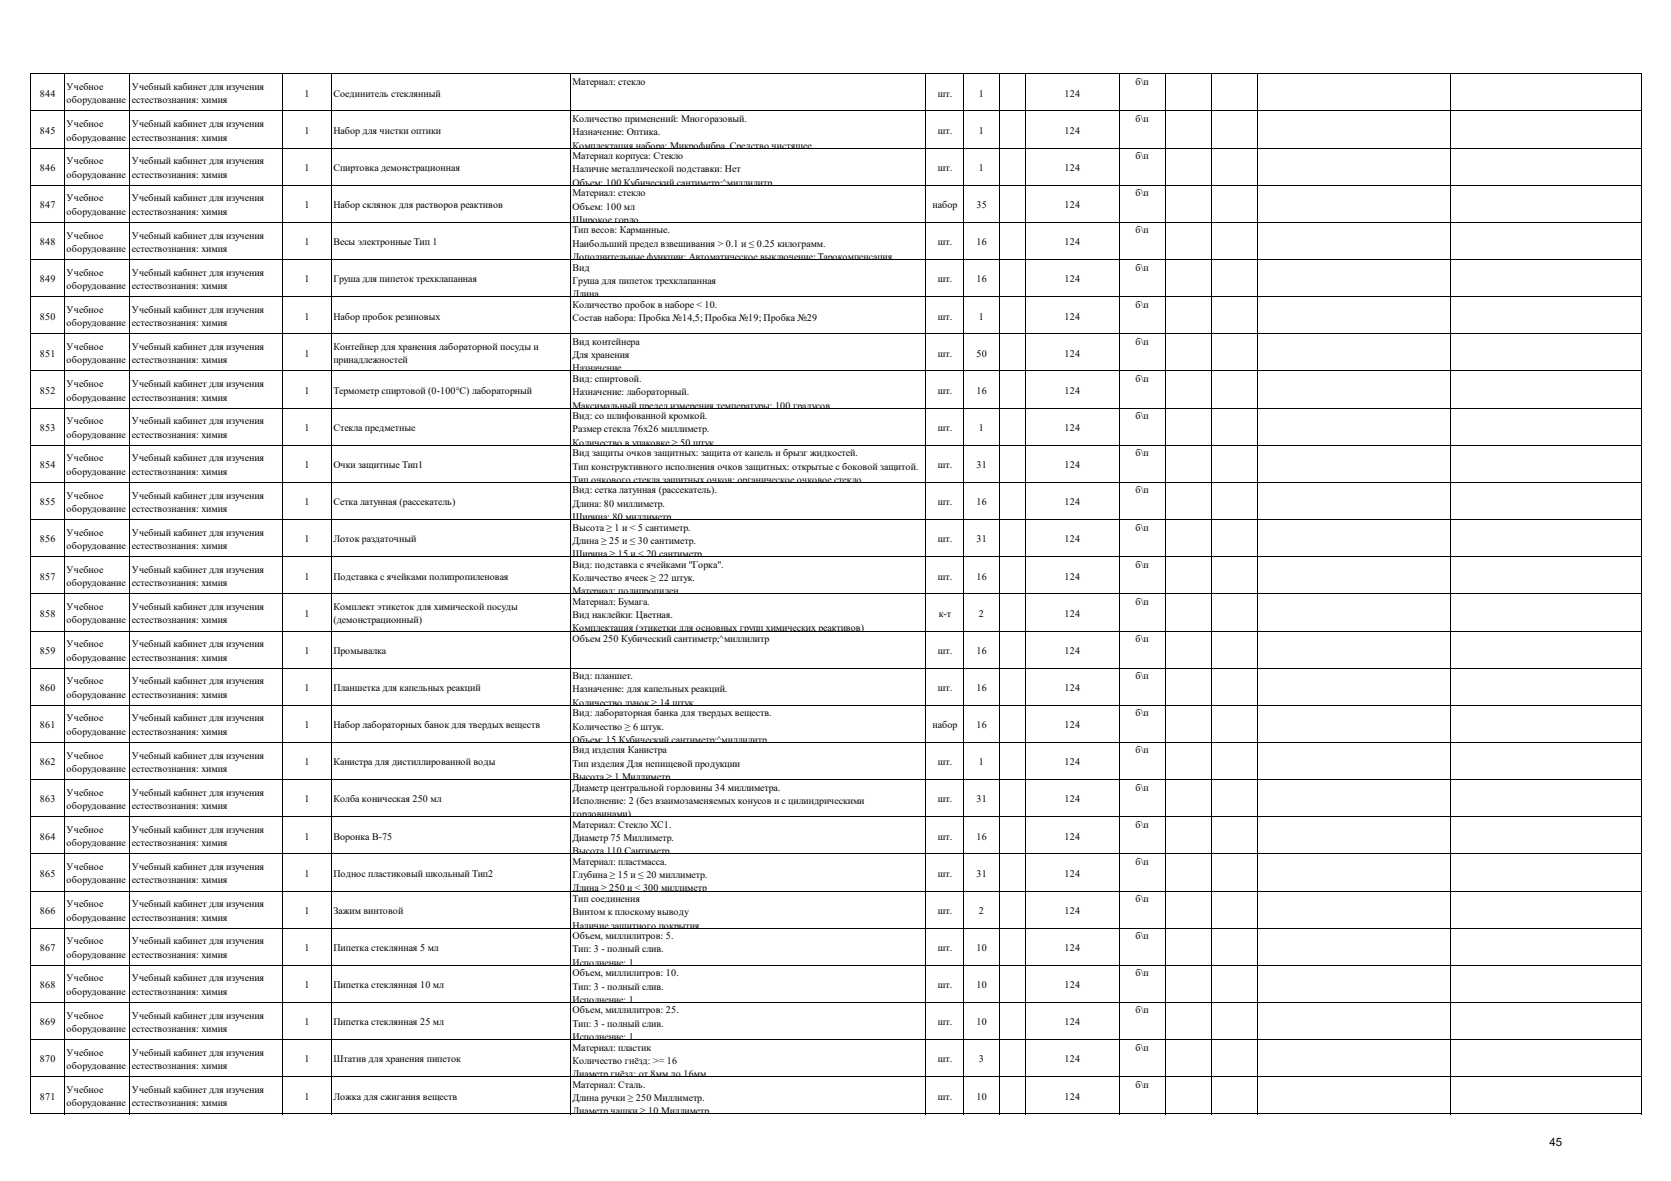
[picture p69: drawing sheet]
<svg xmlns="http://www.w3.org/2000/svg" width="297mm" height="210mm" viewBox="0 0 297 210" stroke-linecap="round" stroke-linejoin="round" font-family="sans-serif">
<defs><g id="words">
<text font-size="2" x="275.4" y="203.8">45</text>
<g font-size="1.8">
<text x="7.1" y="17.2">844</text>
<text x="11.8" y="16">Учебное</text>
<text x="23.4" y="16">Учебный кабинет для изучения</text>
<text x="54.1" y="17.2">1</text>
<text x="59.3" y="17.2">Соединитель стеклянный</text>
<text x="101.8" y="15.1">Материал: стекло</text>
<text x="166.7" y="17.2">шт.</text>
<text x="174" y="17.2">1</text>
<text x="189.2" y="17.2">124</text>
<text x="201.8" y="15.1">б\п</text>
<text x="7.1" y="23.8">845</text>
<text x="11.8" y="18.4">оборудование</text>
<text x="11.8" y="22.6">Учебное</text>
<text x="23.4" y="18.4">естествознания: химия</text>
<text x="23.4" y="22.6">Учебный кабинет для изучения</text>
<text x="54.1" y="23.8">1</text>
<text x="59.3" y="23.8">Набор для чистки оптики</text>
<text x="101.8" y="21.7">Количество применений: Многоразовый.</text>
<text x="166.7" y="23.8">шт.</text>
<text x="174" y="23.8">1</text>
<text x="189.2" y="23.8">124</text>
<text x="201.8" y="21.7">б\п</text>
<text x="11.8" y="25">оборудование</text>
<text x="11.8" y="29.2">Учебное</text>
<text x="23.4" y="25">естествознания: химия</text>
<text x="23.4" y="29.2">Учебный кабинет для изучения</text>
<text x="101.8" y="24">Назначение: Оптика.</text>
<text x="101.8" y="26.4">Комплектация набора: Микрофибра Средство чистящее</text>
<text x="101.8" y="28.3">Материал корпуса: Стекло</text>
<text x="201.8" y="28.3">б\п</text>
<text x="7.1" y="30.4">846</text>
<text x="11.8" y="31.6">оборудование</text>
<text x="11.8" y="35.8">Учебное</text>
<text x="23.4" y="31.6">естествознания: химия</text>
<text x="23.4" y="35.8">Учебный кабинет для изучения</text>
<text x="54.1" y="30.4">1</text>
<text x="59.3" y="30.4">Спиртовка демонстрационная</text>
<text x="101.8" y="30.7">Наличие металлической подставки: Нет</text>
<text x="101.8" y="33">Объем: 100 Кубический сантиметр;^миллилитр</text>
<text x="101.8" y="34.9">Материал: стекло</text>
<text x="166.7" y="30.4">шт.</text>
<text x="174" y="30.4">1</text>
<text x="189.2" y="30.4">124</text>
<text x="201.8" y="34.9">б\п</text>
<text x="7.1" y="37">847</text>
<text x="11.8" y="38.2">оборудование</text>
<text x="23.4" y="38.2">естествознания: химия</text>
<text x="54.1" y="37">1</text>
<text x="59.3" y="37">Набор склянок для растворов реактивов</text>
<text x="101.8" y="37.3">Объем: 100 мл</text>
<text x="101.8" y="39.6">Широкое горло</text>
<text x="101.8" y="41.5">Тип весов: Карманные.</text>
<text x="165.8" y="37">набор</text>
<text x="173.6" y="37">35</text>
<text x="189.2" y="37">124</text>
<text x="201.8" y="41.5">б\п</text>
<text x="7.1" y="43.6">848</text>
<text x="11.8" y="42.4">Учебное</text>
<text x="11.8" y="44.8">оборудование</text>
<text x="23.4" y="42.4">Учебный кабинет для изучения</text>
<text x="23.4" y="44.8">естествознания: химия</text>
<text x="54.1" y="43.6">1</text>
<text x="59.3" y="43.6">Весы электронные Тип 1</text>
<text x="101.8" y="46.2">Дополнительные функции: Автоматическое выключение; Тарокомпенсация</text>
<text x="101.8" y="43.9">Наибольший предел взвешивания &gt; 0.1 и ≤ 0.25 килограмм.</text>
<text x="166.7" y="43.6">шт.</text>
<text x="173.6" y="43.6">16</text>
<text x="189.2" y="43.6">124</text>
<text x="7.1" y="50.2">849</text>
<text x="11.8" y="49">Учебное</text>
<text x="11.8" y="51.4">оборудование</text>
<text x="23.4" y="49">Учебный кабинет для изучения</text>
<text x="23.4" y="51.4">естествознания: химия</text>
<text x="54.1" y="50.2">1</text>
<text x="59.3" y="50.2">Груша для пипеток трехклапанная</text>
<text x="101.8" y="52.8">Длина</text>
<text x="101.8" y="48.1">Вид</text>
<text x="101.8" y="50.5">Груша для пипеток трехклапанная</text>
<text x="166.7" y="50.2">шт.</text>
<text x="173.6" y="50.2">16</text>
<text x="189.2" y="50.2">124</text>
<text x="201.8" y="48.1">б\п</text>
<text x="7.1" y="56.8">850</text>
<text x="11.8" y="55.6">Учебное</text>
<text x="11.8" y="58">оборудование</text>
<text x="23.4" y="55.6">Учебный кабинет для изучения</text>
<text x="23.4" y="58">естествознания: химия</text>
<text x="54.1" y="56.8">1</text>
<text x="59.3" y="56.8">Набор пробок резиновых</text>
<text x="101.8" y="54.7">Количество пробок в наборе &lt; 10.</text>
<text x="101.8" y="57.1">Состав набора: Пробка №14,5; Пробка №19; Пробка №29</text>
<text x="166.7" y="56.8">шт.</text>
<text x="174" y="56.8">1</text>
<text x="189.2" y="56.8">124</text>
<text x="201.8" y="54.7">б\п</text>
<text x="7.1" y="63.4">851</text>
<text x="11.8" y="62.2">Учебное</text>
<text x="11.8" y="64.6">оборудование</text>
<text x="23.4" y="62.2">Учебный кабинет для изучения</text>
<text x="23.4" y="64.6">естествознания: химия</text>
<text x="54.1" y="63.4">1</text>
<text x="59.3" y="62.2">Контейнер для хранения лабораторной посуды и</text>
<text x="59.3" y="64.6">принадлежностей</text>
<text x="101.8" y="61.3">Вид контейнера</text>
<text x="101.8" y="63.7">Для хранения</text>
<text x="166.7" y="63.4">шт.</text>
<text x="173.6" y="63.4">50</text>
<text x="189.2" y="63.4">124</text>
<text x="201.8" y="61.3">б\п</text>
<text x="7.1" y="70">852</text>
<text x="11.8" y="68.8">Учебное</text>
<text x="11.8" y="71.2">оборудование</text>
<text x="23.4" y="68.8">Учебный кабинет для изучения</text>
<text x="23.4" y="71.2">естествознания: химия</text>
<text x="54.1" y="70">1</text>
<text x="59.3" y="70">Термометр спиртовой (0-100°C) лабораторный</text>
<text x="101.8" y="66">Назначение</text>
<text x="101.8" y="67.9">Вид: спиртовой.</text>
<text x="101.8" y="70.3">Назначение: лабораторный.</text>
<text x="166.7" y="70">шт.</text>
<text x="173.6" y="70">16</text>
<text x="189.2" y="70">124</text>
<text x="201.8" y="67.9">б\п</text>
<text x="7.1" y="76.6">853</text>
<text x="11.8" y="75.4">Учебное</text>
<text x="11.8" y="77.8">оборудование</text>
<text x="23.4" y="75.4">Учебный кабинет для изучения</text>
<text x="23.4" y="77.8">естествознания: химия</text>
<text x="54.1" y="76.6">1</text>
<text x="59.3" y="76.6">Стекла предметные</text>
<text x="101.8" y="72.6">Максимальный предел измерения температуры: 100 градусов</text>
<text x="101.8" y="74.5">Вид: со шлифованной кромкой.</text>
<text x="101.8" y="76.9">Размер стекла 76х26 миллиметр.</text>
<text x="166.7" y="76.6">шт.</text>
<text x="174" y="76.6">1</text>
<text x="189.2" y="76.6">124</text>
<text x="201.8" y="74.5">б\п</text>
<text x="7.1" y="83.2">854</text>
<text x="11.8" y="82">Учебное</text>
<text x="23.4" y="82">Учебный кабинет для изучения</text>
<text x="54.1" y="83.2">1</text>
<text x="59.3" y="83.2">Очки защитные Тип1</text>
<text x="101.8" y="79.3">Количество в упаковке ≥ 50 штук</text>
<text x="101.8" y="81.1">Вид защиты очков защитных: защита от капель и брызг жидкостей.</text>
<text x="101.8" y="83.5">Тип конструктивного исполнения очков защитных: открытые с боковой защитой.</text>
<text x="166.7" y="83.2">шт.</text>
<text x="173.6" y="83.2">31</text>
<text x="189.2" y="83.2">124</text>
<text x="201.8" y="81.1">б\п</text>
<text x="7.1" y="89.8">855</text>
<text x="11.8" y="84.4">оборудование</text>
<text x="11.8" y="88.6">Учебное</text>
<text x="23.4" y="84.4">естествознания: химия</text>
<text x="23.4" y="88.6">Учебный кабинет для изучения</text>
<text x="54.1" y="89.8">1</text>
<text x="59.3" y="89.8">Сетка латунная (рассекатель)</text>
<text x="101.8" y="85.9">Тип очкового стекла защитных очков: органическое очковое стекло</text>
<text x="101.8" y="87.7">Вид: сетка латунная (рассекатель).</text>
<text x="166.7" y="89.8">шт.</text>
<text x="173.6" y="89.8">16</text>
<text x="189.2" y="89.8">124</text>
<text x="201.8" y="87.7">б\п</text>
<text x="11.8" y="91">оборудование</text>
<text x="11.8" y="95.3">Учебное</text>
<text x="23.4" y="91">естествознания: химия</text>
<text x="23.4" y="95.3">Учебный кабинет для изучения</text>
<text x="101.8" y="90.1">Длина: 80 миллиметр.</text>
<text x="101.8" y="92.5">Ширина: 80 миллиметр</text>
<text x="101.8" y="94.3">Высота ≥ 1 и &lt; 5 сантиметр.</text>
<text x="201.8" y="94.3">б\п</text>
<text x="7.1" y="96.4">856</text>
<text x="11.8" y="97.6">оборудование</text>
<text x="11.8" y="101.9">Учебное</text>
<text x="23.4" y="97.6">естествознания: химия</text>
<text x="23.4" y="101.9">Учебный кабинет для изучения</text>
<text x="54.1" y="96.4">1</text>
<text x="59.3" y="96.4">Лоток раздаточный</text>
<text x="101.8" y="96.7">Длина ≥ 25 и ≤ 30 сантиметр.</text>
<text x="101.8" y="99.1">Ширина ≥ 15 и &lt; 20 сантиметр</text>
<text x="101.8" y="100.9">Вид: подставка с ячейками &quot;Горка&quot;.</text>
<text x="166.7" y="96.4">шт.</text>
<text x="173.6" y="96.4">31</text>
<text x="189.2" y="96.4">124</text>
<text x="201.8" y="100.9">б\п</text>
<text x="7.1" y="103">857</text>
<text x="11.8" y="104.2">оборудование</text>
<text x="23.4" y="104.2">естествознания: химия</text>
<text x="54.1" y="103">1</text>
<text x="59.3" y="103">Подставка с ячейками полипропиленовая</text>
<text x="101.8" y="105.7">Материал: полипропилен</text>
<text x="101.8" y="103.3">Количество ячеек ≥ 22 штук.</text>
<text x="101.8" y="107.5">Материал: Бумага.</text>
<text x="166.7" y="103">шт.</text>
<text x="173.6" y="103">16</text>
<text x="189.2" y="103">124</text>
<text x="201.8" y="107.5">б\п</text>
<text x="7.1" y="109.6">858</text>
<text x="11.8" y="108.5">Учебное</text>
<text x="11.8" y="110.8">оборудование</text>
<text x="23.4" y="108.5">Учебный кабинет для изучения</text>
<text x="23.4" y="110.8">естествознания: химия</text>
<text x="54.1" y="109.6">1</text>
<text x="59.3" y="108.5">Комплект этикеток для химической посуды</text>
<text x="59.3" y="110.8">(демонстрационный)</text>
<text x="101.8" y="112.3">Комплектация (этикетки для основных групп химических реактивов)</text>
<text x="101.8" y="109.9">Вид наклейки: Цветная.</text>
<text x="166.9" y="109.6">к-т</text>
<text x="174" y="109.6">2</text>
<text x="189.2" y="109.6">124</text>
<text x="7.1" y="116.3">859</text>
<text x="11.8" y="115.1">Учебное</text>
<text x="11.8" y="117.4">оборудование</text>
<text x="23.4" y="115.1">Учебный кабинет для изучения</text>
<text x="23.4" y="117.4">естествознания: химия</text>
<text x="54.1" y="116.3">1</text>
<text x="59.3" y="116.3">Промывалка</text>
<text x="101.8" y="114.1">Объем 250 Кубический сантиметр;^миллилитр</text>
<text x="166.7" y="116.3">шт.</text>
<text x="173.6" y="116.3">16</text>
<text x="189.2" y="116.3">124</text>
<text x="201.8" y="114.1">б\п</text>
<text x="7.1" y="122.9">860</text>
<text x="11.8" y="121.7">Учебное</text>
<text x="11.8" y="124">оборудование</text>
<text x="23.4" y="121.7">Учебный кабинет для изучения</text>
<text x="23.4" y="124">естествознания: химия</text>
<text x="54.1" y="122.9">1</text>
<text x="59.3" y="122.9">Планшетка для капельных реакций</text>
<text x="101.8" y="120.7">Вид: планшет.</text>
<text x="101.8" y="123.1">Назначение: для капельных реакций.</text>
<text x="101.8" y="125.5">Количество лунок ≥ 14 штук</text>
<text x="166.7" y="122.9">шт.</text>
<text x="173.6" y="122.9">16</text>
<text x="189.2" y="122.9">124</text>
<text x="201.8" y="120.7">б\п</text>
<text x="7.1" y="129.5">861</text>
<text x="11.8" y="128.3">Учебное</text>
<text x="11.8" y="130.6">оборудование</text>
<text x="23.4" y="128.3">Учебный кабинет для изучения</text>
<text x="23.4" y="130.6">естествознания: химия</text>
<text x="54.1" y="129.5">1</text>
<text x="59.3" y="129.5">Набор лабораторных банок для твердых веществ</text>
<text x="101.8" y="127.3">Вид: лабораторная банка для твердых веществ.</text>
<text x="101.8" y="129.7">Количество ≥ 6 штук.</text>
<text x="165.8" y="129.5">набор</text>
<text x="173.6" y="129.5">16</text>
<text x="189.2" y="129.5">124</text>
<text x="201.8" y="127.3">б\п</text>
<text x="7.1" y="136.1">862</text>
<text x="11.8" y="134.9">Учебное</text>
<text x="11.8" y="137.2">оборудование</text>
<text x="23.4" y="134.9">Учебный кабинет для изучения</text>
<text x="23.4" y="137.2">естествознания: химия</text>
<text x="54.1" y="136.1">1</text>
<text x="59.3" y="136.1">Канистра для дистиллированной воды</text>
<text x="101.8" y="132.1">Объем: 15 Кубический сантиметр;^миллилитр</text>
<text x="101.8" y="133.9">Вид изделия Канистра</text>
<text x="101.8" y="136.3">Тип изделия Для непищевой продукции</text>
<text x="166.7" y="136.1">шт.</text>
<text x="174" y="136.1">1</text>
<text x="189.2" y="136.1">124</text>
<text x="201.8" y="133.9">б\п</text>
<text x="7.1" y="142.7">863</text>
<text x="11.8" y="141.5">Учебное</text>
<text x="11.8" y="143.9">оборудование</text>
<text x="23.4" y="141.5">Учебный кабинет для изучения</text>
<text x="23.4" y="143.9">естествознания: химия</text>
<text x="54.1" y="142.7">1</text>
<text x="59.3" y="142.7">Колба коническая 250 мл</text>
<text x="101.8" y="138.7">Высота ≥ 1 Миллиметр</text>
<text x="101.8" y="140.6">Диаметр центральной горловины 34 миллиметра.</text>
<text x="101.8" y="142.9">Исполнение: 2 (без взаимозаменяемых конусов и с цилиндрическими</text>
<text x="166.7" y="142.7">шт.</text>
<text x="173.6" y="142.7">31</text>
<text x="189.2" y="142.7">124</text>
<text x="201.8" y="140.6">б\п</text>
<text x="7.1" y="149.3">864</text>
<text x="11.8" y="148.1">Учебное</text>
<text x="23.4" y="148.1">Учебный кабинет для изучения</text>
<text x="54.1" y="149.3">1</text>
<text x="59.3" y="149.3">Воронка В-75</text>
<text x="101.8" y="145.3">горловинами)</text>
<text x="101.8" y="147.2">Материал: Стекло ХС1.</text>
<text x="101.8" y="149.5">Диаметр 75 Миллиметр.</text>
<text x="166.7" y="149.3">шт.</text>
<text x="173.6" y="149.3">16</text>
<text x="189.2" y="149.3">124</text>
<text x="201.8" y="147.2">б\п</text>
<text x="7.1" y="155.9">865</text>
<text x="11.8" y="150.5">оборудование</text>
<text x="11.8" y="154.7">Учебное</text>
<text x="23.4" y="150.5">естествознания: химия</text>
<text x="23.4" y="154.7">Учебный кабинет для изучения</text>
<text x="54.1" y="155.9">1</text>
<text x="59.3" y="155.9">Поднос пластиковый школьный Тип2</text>
<text x="101.8" y="151.9">Высота 110 Сантиметр</text>
<text x="101.8" y="153.8">Материал: пластмасса.</text>
<text x="166.7" y="155.9">шт.</text>
<text x="173.6" y="155.9">31</text>
<text x="189.2" y="155.9">124</text>
<text x="201.8" y="153.8">б\п</text>
<text x="11.8" y="157.1">оборудование</text>
<text x="11.8" y="161.3">Учебное</text>
<text x="23.4" y="157.1">естествознания: химия</text>
<text x="23.4" y="161.3">Учебный кабинет для изучения</text>
<text x="101.8" y="156.1">Глубина ≥ 15 и ≤ 20 миллиметр.</text>
<text x="101.8" y="158.5">Длина ≥ 250 и &lt; 300 миллиметр</text>
<text x="101.8" y="160.4">Тип соединения</text>
<text x="201.8" y="160.4">б\п</text>
<text x="7.1" y="162.5">866</text>
<text x="11.8" y="163.7">оборудование</text>
<text x="11.8" y="167.9">Учебное</text>
<text x="23.4" y="163.7">естествознания: химия</text>
<text x="23.4" y="167.9">Учебный кабинет для изучения</text>
<text x="54.1" y="162.5">1</text>
<text x="59.3" y="162.5">Зажим винтовой</text>
<text x="101.8" y="165.1">Наличие защитного покрытия</text>
<text x="101.8" y="162.7">Винтом к плоскому выводу</text>
<text x="101.8" y="167">Объем, миллилитров: 5.</text>
<text x="166.7" y="162.5">шт.</text>
<text x="174" y="162.5">2</text>
<text x="189.2" y="162.5">124</text>
<text x="201.8" y="167">б\п</text>
<text x="7.1" y="169.1">867</text>
<text x="11.8" y="170.3">оборудование</text>
<text x="23.4" y="170.3">естествознания: химия</text>
<text x="54.1" y="169.1">1</text>
<text x="59.3" y="169.1">Пипетка стеклянная 5 мл</text>
<text x="101.8" y="171.7">Исполнение: 1</text>
<text x="101.8" y="169.3">Тип: 3 - полный слив.</text>
<text x="101.8" y="173.6">Объем, миллилитров: 10.</text>
<text x="166.7" y="169.1">шт.</text>
<text x="173.6" y="169.1">10</text>
<text x="189.2" y="169.1">124</text>
<text x="201.8" y="173.6">б\п</text>
<text x="7.1" y="175.7">868</text>
<text x="11.8" y="174.5">Учебное</text>
<text x="11.8" y="176.9">оборудование</text>
<text x="23.4" y="174.5">Учебный кабинет для изучения</text>
<text x="23.4" y="176.9">естествознания: химия</text>
<text x="54.1" y="175.7">1</text>
<text x="59.3" y="175.7">Пипетка стеклянная 10 мл</text>
<text x="101.8" y="178.3">Исполнение: 1</text>
<text x="101.8" y="175.9">Тип: 3 - полный слив.</text>
<text x="166.7" y="175.7">шт.</text>
<text x="173.6" y="175.7">10</text>
<text x="189.2" y="175.7">124</text>
<text x="7.1" y="182.3">869</text>
<text x="11.8" y="181.1">Учебное</text>
<text x="11.8" y="183.5">оборудование</text>
<text x="23.4" y="181.1">Учебный кабинет для изучения</text>
<text x="23.4" y="183.5">естествознания: химия</text>
<text x="54.1" y="182.3">1</text>
<text x="59.3" y="182.3">Пипетка стеклянная 25 мл</text>
<text x="101.8" y="184.9">Исполнение: 1</text>
<text x="101.8" y="180.2">Объем, миллилитров: 25.</text>
<text x="101.8" y="182.5">Тип: 3 - полный слив.</text>
<text x="166.7" y="182.3">шт.</text>
<text x="173.6" y="182.3">10</text>
<text x="189.2" y="182.3">124</text>
<text x="201.8" y="180.2">б\п</text>
<text x="7.1" y="188.9">870</text>
<text x="11.8" y="187.7">Учебное</text>
<text x="11.8" y="190.1">оборудование</text>
<text x="23.4" y="187.7">Учебный кабинет для изучения</text>
<text x="23.4" y="190.1">естествознания: химия</text>
<text x="54.1" y="188.9">1</text>
<text x="59.3" y="188.9">Штатив для хранения пипеток</text>
<text x="101.8" y="186.8">Материал: пластик</text>
<text x="101.8" y="189.1">Количество гнёзд: &gt;= 16</text>
<text x="101.8" y="191.5">Диаметр гнёзд: от 8мм до 16мм</text>
<text x="166.7" y="188.9">шт.</text>
<text x="174" y="188.9">3</text>
<text x="189.2" y="188.9">124</text>
<text x="201.8" y="186.8">б\п</text>
<text x="7.1" y="195.5">871</text>
<text x="11.8" y="194.3">Учебное</text>
<text x="11.8" y="196.7">оборудование</text>
<text x="23.4" y="194.3">Учебный кабинет для изучения</text>
<text x="23.4" y="196.7">естествознания: химия</text>
<text x="54.1" y="195.5">1</text>
<text x="59.3" y="195.5">Ложка для сжигания веществ</text>
<text x="101.8" y="193.4">Материал: Сталь.</text>
<text x="101.8" y="195.8">Длина ручки ≥ 250 Миллиметр.</text>
<text x="166.7" y="195.5">шт.</text>
<text x="173.6" y="195.5">10</text>
<text x="189.2" y="195.5">124</text>
<text x="201.8" y="193.4">б\п</text>
<text x="101.8" y="198.1">Диаметр чашки ≥ 10 Миллиметр</text>
</g>
</g></defs>
<g fill="none" stroke="#000" stroke-width=".18">
<path d="M5.5 13v185.1M5.6 13.1h286.2M5.6 19.7h286.2M11.4 13.2v184.9M23 13.2v184.9M50.3 13.2v184.9M58.8 13.2v184.9M101.3 13.2v184.9M164.6 13.2v184.9M171.3 13.2v184.9M177.6 13.2v184.9M182.2 13.2v184.9"/>
<path d="M199 13.2v184.9M207.1 13.2v184.9M215.3 13.2v184.9M223.5 13.2v184.9M257.8 13.2v184.9M291.8 13.2v184.9M5.6 26.3h286.2M5.6 32.9h286.2M5.6 39.5h286.2M5.6 46.1h286.2M5.6 52.8h286.2M5.6 59.4h286.2"/>
<path d="M5.6 66h286.2M5.6 72.6h286.2M5.6 79.2h286.2M5.6 85.8h286.2M5.6 92.4h286.2M5.6 99h286.2M5.6 105.6h286.2M5.6 112.2h286.2M5.6 118.8h286.2M5.6 125.4h286.2M5.6 132h286.2M5.6 138.6h286.2"/>
<path d="M5.6 145.2h286.2M5.6 151.8h286.2M5.6 158.4h286.2M5.6 165h286.2M5.6 171.6h286.2M5.6 178.2h286.2M5.6 184.8h286.2M5.6 191.4h286.2M5.6 198h286.2"/>
</g>
<use href="#words"/>
</svg>
